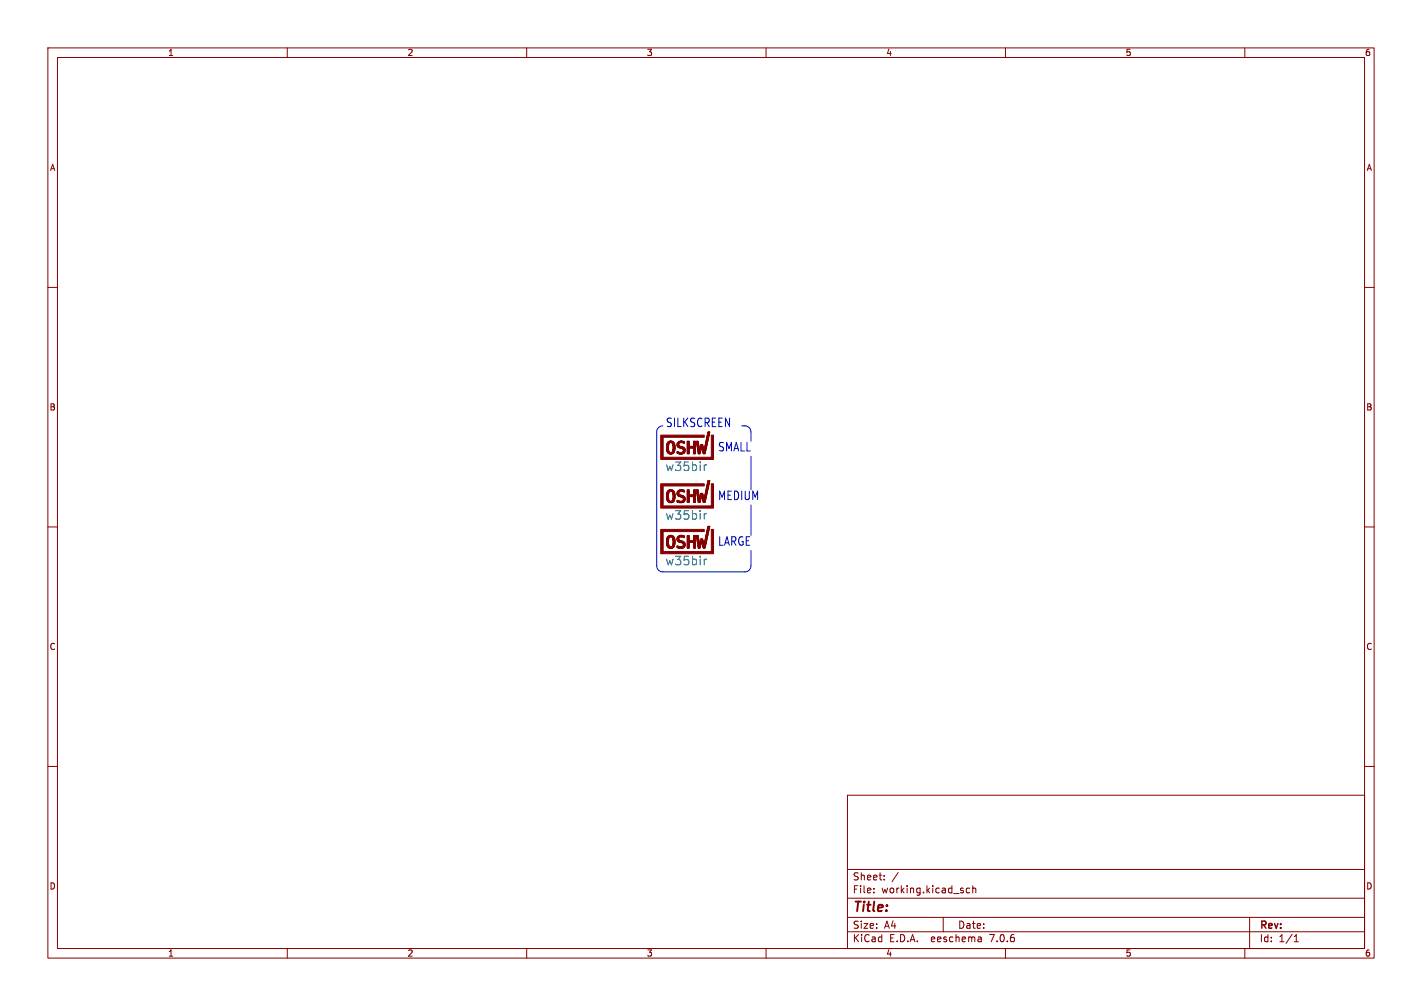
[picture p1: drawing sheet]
<svg xmlns="http://www.w3.org/2000/svg" width="297mm" height="210mm" viewBox="0 0 297 210" stroke-linecap="round" stroke-linejoin="round" font-family="sans-serif">
<defs><g id="words">
<text font-size="2.8" fill="#840000" x="178" y="190.9">Title:</text>
<g font-size="2.5" fill="#0000c2">
<text x="139" y="89.3">SILKSCREEN</text>
<text x="149.9" y="94.4">SMALL</text>
<text x="149.9" y="104.5">MEDIUM</text>
<text x="149.9" y="114.1">LARGE</text>
</g>
<g font-size="2.5" fill="#006464">
<text x="138.9" y="98.5">w35bir</text>
<text x="138.9" y="108.7">w35bir</text>
<text x="138.9" y="118.2">w35bir</text>
</g>
<g font-size="2.1" fill="#840000">
<text x="178" y="184">Sheet:</text>
<text x="178" y="186.7">File:</text>
<text x="184.1" y="186.7">working.kicad_sch</text>
<text x="178" y="196.9">KiCad</text>
<text x="178" y="194.1">Size:</text>
<text x="184.7" y="194.1">A4</text>
<text x="185.7" y="196.9">E.D.A.</text>
<text x="194.6" y="196.9">eeschema</text>
<text x="200" y="194.1">Date:</text>
<text x="207" y="196.9">7.0.6</text>
<text x="263" y="194.3">Rev:</text>
<text x="263" y="196.9">Id:</text>
<text x="267.1" y="196.9">1/1</text>
</g>
<g font-size="1.8" fill="#840000">
<text x="35" y="11.9">1</text>
<text x="85" y="11.9">2</text>
<text x="135" y="11.9">3</text>
<text x="185" y="11.9">4</text>
<text x="235" y="11.9">5</text>
<text x="285" y="11.9">6</text>
<text x="10.3" y="35.9">A</text>
<text x="285.3" y="35.9">A</text>
<text x="10.3" y="85.9">B</text>
<text x="285.3" y="85.9">B</text>
<text x="10.3" y="135.9">C</text>
<text x="285.3" y="135.9">C</text>
<text x="10.3" y="185.9">D</text>
<text x="285.3" y="185.9">D</text>
<text x="35" y="199.9">1</text>
<text x="85" y="199.9">2</text>
<text x="135" y="199.9">3</text>
<text x="185" y="199.9">4</text>
<text x="235" y="199.9">5</text>
<text x="285" y="199.9">6</text>
</g>
</g></defs>
<g fill="none" stroke="#840000" stroke-width=".21">
<path d="M10 10h277v190h-277zM12 12h273v186h-273zM60 10v2M110 10v2M160 10v2M210 10v2M260 10v2M10 60h2M285 60h2M10 110h2M285 110h2M10 160h2"/>
<path d="M285 160h2M177 166h108v32h-108zM60 198v2M110 198v2M160 198v2M177 194.5h108M177 191.5h108M177 187.5h108M177 181.5h108M182.5 186.3v.1M182.5 185.5v.1M184.7 183.6v.1"/>
<path d="M184.7 182.8v.1M187.6 182.1l-1.3 2M197 191.5v3M202.5 185.5l-.4-.1-.3 .3 .2 .6h.5M203.2 185.5l.2-.1 .3 .1 .1 .9M203.2 184.9v1.5M204.9 195.7l.1 .9M205 196.5l-.2 .1M205 196h-.2M210 198v2M260 198v2M261 191.5v6.5"/>
<path d="M270.3 196.6h.9M270.3 195.5l.4-.4v1.5"/>
</g>
<g fill="#840000" stroke="#840000" stroke-width=".21">
<path d="M138 111h.5v4.6h-.5z"/>
<path d="M138 110.5h9.1v.5h-9.1z"/>
<path d="M138.5 115.1h10.5v.5h-10.5z"/>
<path d="M139.2 113.6l.5 .1z"/>
<path d="M139.2 113.6h.4z"/>
<path d="M139.2 113.5l.4 .1z"/>
<path d="M139.2 113.5h.4z"/>
<path d="M139.2 113.4l.4 .1z"/>
<path d="M139.2 113.4h.4z"/>
<path d="M139.2 113.3l.4 .1z"/>
<path d="M139.2 113.3h.4z"/>
<path d="M139.2 113.2l.4 .1z"/>
<path d="M139.2 113.2h.4z"/>
<path d="M139.2 113.1l.4 .1z"/>
<path d="M139.2 113.1h.4z"/>
<path d="M139.2 113l.4 .1z"/>
<path d="M139.2 113h.4z"/>
<path d="M139.2 112.9l.4 .1z"/>
<path d="M139.2 112.9h.4z"/>
<path d="M139.2 112.8l.4 .1z"/>
<path d="M139.2 112.8h.4z"/>
<path d="M139.2 112.7l.4 .1z"/>
<path d="M139.2 112.6l.4 .1z"/>
<path d="M139.2 112.6h.5z"/>
<path d="M139.3 113.8l.4 .1z"/>
<path d="M139.3 113.8h.4z"/>
<path d="M139.3 113.7l.4 .1z"/>
<path d="M139.3 113.7h.4z"/>
<path d="M139.3 112.5l.4 .1z"/>
<path d="M139.3 112.5h.4z"/>
<path d="M139.3 112.4l.4 .1z"/>
<path d="M139.3 112.4h.4z"/>
<path d="M139.3 112.3l.4 .1z"/>
<path d="M139.3 114h.5z"/>
<path d="M139.3 113.9l.4 .1z"/>
<path d="M139.3 113.9h.4z"/>
<path d="M139.3 112.3h.4z"/>
<path d="M139.3 112.2l.4 .1z"/>
<path d="M139.4 114.1h.5z"/>
<path d="M139.4 114l.4 .1z"/>
<path d="M139.4 112.2h.4z"/>
<path d="M139.4 112.1l.4 .1z"/>
<path d="M139.4 114.1l.6 .1z"/>
<path d="M139.4 112.1h.5z"/>
<path d="M139.4 112l1.3 .1z"/>
<path d="M139.5 114.2h1.2z"/>
<path d="M139.5 112h1.2z"/>
<path d="M139.5 114.2l1.2 .1z"/>
<path d="M139.5 111.9l1.1 .1z"/>
<path d="M139.6 114.3h1z"/>
<path d="M139.6 111.9h1z"/>
<path d="M139.6 114.3l1 .1z"/>
<path d="M139.7 111.8l.8 .1z"/>
<path d="M139.7 114.4h.8z"/>
<path d="M139.8 111.8h.6z"/>
<path d="M139.9 114.4l.4 .1z"/>
<path d="M139.9 111.7l.3 .1z"/>
<path d="M140.2 114.1l.6 .1z"/>
<path d="M140.3 112.1h.5z"/>
<path d="M140.3 114.1h.5z"/>
<path d="M140.4 114l.4 .1z"/>
<path d="M140.4 112.2h.4z"/>
<path d="M140.4 112.1l.4 .1z"/>
<path d="M140.4 114h.4z"/>
<path d="M140.4 113.9l.4 .1z"/>
<path d="M140.4 112.2l.4 .1z"/>
<path d="M140.5 113.9h.4z"/>
<path d="M140.5 113.8l.4 .1z"/>
<path d="M140.5 113.8h.4z"/>
<path d="M140.5 112.4h.4z"/>
<path d="M140.5 112.3l.4 .1z"/>
<path d="M140.5 112.3h.4z"/>
<path d="M140.5 113.7l.4 .1z"/>
<path d="M140.5 113.7h.4z"/>
<path d="M140.5 113.6l.4 .1z"/>
<path d="M140.5 113.6h.4z"/>
<path d="M140.5 113.5l.4 .1z"/>
<path d="M140.5 113.5h.5z"/>
<path d="M140.5 112.8h.5z"/>
<path d="M140.5 112.7l.5 .1z"/>
<path d="M140.5 112.6l.4 .1z"/>
<path d="M140.5 112.6h.4z"/>
<path d="M140.5 112.5l.4 .1z"/>
<path d="M140.5 112.5h.4z"/>
<path d="M140.5 112.4l.4 .1z"/>
<path d="M140.6 113.4l.4 .1z"/>
<path d="M140.6 113.4h.4z"/>
<path d="M140.6 113.3l.4 .1z"/>
<path d="M140.6 113.3h.4z"/>
<path d="M140.6 113.2l.4 .1z"/>
<path d="M140.6 113.2h.4z"/>
<path d="M140.6 113.1l.4 .1z"/>
<path d="M140.6 113.1h.4z"/>
<path d="M140.6 113l.4 .1z"/>
<path d="M140.6 113h.4z"/>
<path d="M140.6 112.9l.4 .1z"/>
<path d="M140.6 112.9h.4z"/>
<path d="M140.6 112.8l.4 .1z"/>
<path d="M141.4 114.3h1.5z"/>
<path d="M141.4 114.2l1.5 .1z"/>
<path d="M141.4 114.2h1.6z"/>
<path d="M141.4 114.1l.6 .1z"/>
<path d="M141.4 114.1h.4z"/>
<path d="M141.4 114l.3 .1z"/>
<path d="M141.4 114h.2z"/>
<path d="M141.4 112.7l.5 .1z"/>
<path d="M141.4 112.6l.4 .1z"/>
<path d="M141.4 112.6h.4z"/>
<path d="M141.4 112.5l.4 .1z"/>
<path d="M141.4 112.5h.4z"/>
<path d="M141.4 112.4l.4 .1z"/>
<path d="M141.4 112.4h.4z"/>
<path d="M141.4 112.3l.4 .1z"/>
<path d="M141.4 112.3h.4z"/>
<path d="M141.5 112.9h.7z"/>
<path d="M141.5 112.8l.5 .1z"/>
<path d="M141.5 112.8h.4z"/>
<path d="M141.5 112.2l.3 .1z"/>
<path d="M141.5 112.2h.4z"/>
<path d="M141.5 112.1l.4 .1z"/>
<path d="M141.5 114.3l1.3 .1z"/>
<path d="M141.5 112.9l.9 .1z"/>
<path d="M141.5 112.1h.5z"/>
<path d="M141.6 113h1z"/>
<path d="M141.6 112l1.4 .1z"/>
<path d="M141.6 113l1.1 .1z"/>
<path d="M141.6 112h1.4z"/>
<path d="M141.7 114.4h1z"/>
<path d="M141.7 113.1h1.1z"/>
<path d="M141.7 111.9l1.3 .1z"/>
<path d="M141.7 111.9h1.3z"/>
<path d="M141.8 113.1l1.1 .1z"/>
<path d="M141.8 111.8l1.1 .1z"/>
<path d="M141.9 114.4l.6 .1z"/>
<path d="M141.9 113.2h1z"/>
<path d="M141.9 111.8h.8z"/>
<path d="M142.1 113.2l.9 .1z"/>
<path d="M142.1 111.7l.4 .1z"/>
<path d="M142.3 113.3h.7z"/>
<path d="M142.4 114.1l.6 .1z"/>
<path d="M142.5 113.3l.5 .1z"/>
<path d="M142.5 114.1h.5z"/>
<path d="M142.6 114l.4 .1z"/>
<path d="M142.6 113.4h.5z"/>
<path d="M142.6 114h.5z"/>
<path d="M142.6 113.4l.5 .1z"/>
<path d="M142.6 112.1h.4z"/>
<path d="M142.7 113.9l.4 .1z"/>
<path d="M142.7 113.5l.4 .1z"/>
<path d="M142.7 113.5h.4z"/>
<path d="M142.7 113.9h.4z"/>
<path d="M142.7 113.8l.4 .1z"/>
<path d="M142.7 113.8h.4z"/>
<path d="M142.7 113.7l.4 .1z"/>
<path d="M142.7 113.7h.4z"/>
<path d="M142.7 113.6l.4 .1z"/>
<path d="M142.7 113.6h.4z"/>
<path d="M142.7 112.1l.3 .1z"/>
<path d="M142.8 112.2h.2z"/>
<path d="M143.5 114.4h.4z"/>
<path d="M143.5 114.3l.4 .1z"/>
<path d="M143.5 114.3h.4z"/>
<path d="M143.5 114.2l.4 .1z"/>
<path d="M143.5 114.2h.4z"/>
<path d="M143.5 114.1l.4 .1z"/>
<path d="M143.5 114.1h.4z"/>
<path d="M143.5 114l.4 .1z"/>
<path d="M143.5 114h.4z"/>
<path d="M143.5 113.9l.4 .1z"/>
<path d="M143.5 113.9h.4z"/>
<path d="M143.5 113.8l.4 .1z"/>
<path d="M143.5 113.8h.4z"/>
<path d="M143.5 113.7l.4 .1z"/>
<path d="M143.5 113.7h.4z"/>
<path d="M143.5 113.6l.4 .1z"/>
<path d="M143.5 113.6h.4z"/>
<path d="M143.5 113.5l.4 .1z"/>
<path d="M143.5 113.5h.4z"/>
<path d="M143.5 113.4l.4 .1z"/>
<path d="M143.5 113.4h.4z"/>
<path d="M143.5 113.3l.4 .1z"/>
<path d="M143.5 113.3h.4z"/>
<path d="M143.5 113.2l.4 .1z"/>
<path d="M143.5 113.2h1.8z"/>
<path d="M143.5 113.1l1.8 .1z"/>
<path d="M143.5 113.1h1.8z"/>
<path d="M143.5 113l1.8 .1z"/>
<path d="M143.5 113h1.8z"/>
<path d="M143.5 112.9l1.8 .1z"/>
<path d="M143.5 112.9h1.8z"/>
<path d="M143.5 112.8l.4 .1z"/>
<path d="M143.5 112.8h.4z"/>
<path d="M143.5 112.7l.4 .1z"/>
<path d="M143.5 112.6l.4 .1z"/>
<path d="M143.5 112.6h.4z"/>
<path d="M143.5 112.5l.4 .1z"/>
<path d="M143.5 112.5h.4z"/>
<path d="M143.5 112.4l.4 .1z"/>
<path d="M143.5 112.4h.4z"/>
<path d="M143.5 112.3l.4 .1z"/>
<path d="M143.5 112.3h.4z"/>
<path d="M143.5 112.2l.4 .1z"/>
<path d="M143.5 112.2h.4z"/>
<path d="M143.5 112.1l.4 .1z"/>
<path d="M143.5 112.1h.4z"/>
<path d="M143.5 112l.4 .1z"/>
<path d="M143.5 112h.4z"/>
<path d="M143.5 111.9l.4 .1z"/>
<path d="M143.5 111.9h.4z"/>
<path d="M143.5 111.8l.4 .1z"/>
<path d="M143.5 111.8h.4z"/>
<path d="M144.9 114.4h.4z"/>
<path d="M144.9 114.3l.4 .1z"/>
<path d="M144.9 114.3h.4z"/>
<path d="M144.9 114.2l.4 .1z"/>
<path d="M144.9 114.2h.4z"/>
<path d="M144.9 114.1l.4 .1z"/>
<path d="M144.9 114.1h.4z"/>
<path d="M144.9 114l.4 .1z"/>
<path d="M144.9 114h.4z"/>
<path d="M144.9 113.9l.4 .1z"/>
<path d="M144.9 113.9h.4z"/>
<path d="M144.9 113.8l.4 .1z"/>
<path d="M144.9 113.8h.4z"/>
<path d="M144.9 113.7l.4 .1z"/>
<path d="M144.9 113.7h.4z"/>
<path d="M144.9 113.6l.4 .1z"/>
<path d="M144.9 113.6h.4z"/>
<path d="M144.9 113.5l.4 .1z"/>
<path d="M144.9 113.5h.4z"/>
<path d="M144.9 113.4l.4 .1z"/>
<path d="M144.9 113.4h.4z"/>
<path d="M144.9 113.3l.4 .1z"/>
<path d="M144.9 113.3h.4z"/>
<path d="M144.9 113.2l.4 .1z"/>
<path d="M144.9 112.8l.4 .1z"/>
<path d="M144.9 112.8h.4z"/>
<path d="M144.9 112.7l.4 .1z"/>
<path d="M144.9 112.6l.4 .1z"/>
<path d="M144.9 112.6h.4z"/>
<path d="M144.9 112.5l.4 .1z"/>
<path d="M144.9 112.5h.4z"/>
<path d="M144.9 112.4l.4 .1z"/>
<path d="M144.9 112.4h.4z"/>
<path d="M144.9 112.3l.4 .1z"/>
<path d="M144.9 112.3h.4z"/>
<path d="M144.9 112.2l.4 .1z"/>
<path d="M144.9 112.2h.4z"/>
<path d="M144.9 112.1l.4 .1z"/>
<path d="M144.9 112.1h.4z"/>
<path d="M144.9 112l.4 .1z"/>
<path d="M144.9 112h.4z"/>
<path d="M144.9 111.9l.4 .1z"/>
<path d="M144.9 111.9h.4z"/>
<path d="M144.9 111.8l.4 .1z"/>
<path d="M144.9 111.8h.4z"/>
<path d="M145.5 112l.4 .1z"/>
<path d="M145.5 112h.4z"/>
<path d="M145.5 111.9l.4 .1z"/>
<path d="M145.5 111.9h.4z"/>
<path d="M145.5 111.8l.4 .1z"/>
<path d="M145.5 111.8h.3z"/>
<path d="M145.5 112.4h.4z"/>
<path d="M145.5 112.3l.4 .1z"/>
<path d="M145.5 112.3h.4z"/>
<path d="M145.5 112.2l.4 .1z"/>
<path d="M145.5 112.2h.4z"/>
<path d="M145.5 112.1l.4 .1z"/>
<path d="M145.5 112.1h.4z"/>
<path d="M145.6 112.7l.4 .1z"/>
<path d="M145.6 112.6l.3 .1z"/>
<path d="M145.6 112.6h.3z"/>
<path d="M145.6 112.5l.3 .1z"/>
<path d="M145.6 112.5h.3z"/>
<path d="M145.6 112.4l.3 .1z"/>
<path d="M145.6 113.1h.4z"/>
<path d="M145.6 113l.4 .1z"/>
<path d="M145.6 113h.4z"/>
<path d="M145.6 112.9l.4 .1z"/>
<path d="M145.6 112.9h.4z"/>
<path d="M145.6 112.8l.4 .1z"/>
<path d="M145.6 112.8h.4z"/>
<path d="M145.7 113.4l.3 .1z"/>
<path d="M145.7 113.4h.3z"/>
<path d="M145.7 113.3l.3 .1z"/>
<path d="M145.7 113.3h.3z"/>
<path d="M145.7 113.2l.3 .1z"/>
<path d="M145.7 113.2h.3z"/>
<path d="M145.7 113.1l.3 .1z"/>
<path d="M145.7 113.7l.7 .1z"/>
<path d="M145.7 113.7h.7z"/>
<path d="M145.7 113.6l.4 .1z"/>
<path d="M145.7 113.6h.4z"/>
<path d="M145.7 113.5l.3 .1z"/>
<path d="M145.7 113.5h.3z"/>
<path d="M145.8 114.1h.5z"/>
<path d="M145.8 114l.5 .1z"/>
<path d="M145.8 114h.5z"/>
<path d="M145.8 113.9l.5 .1z"/>
<path d="M145.8 113.9h.5z"/>
<path d="M145.8 113.8l.5 .1z"/>
<path d="M145.8 113.8h.6z"/>
<path d="M145.8 114.4h.4z"/>
<path d="M145.8 114.3l.4 .1z"/>
<path d="M145.8 114.3h.4z"/>
<path d="M145.8 114.2l.5 .1z"/>
<path d="M145.8 114.2h.5z"/>
<path d="M145.8 114.1l.5 .1z"/>
<path d="M146.1 113.6l.3 .1z"/>
<path d="M146.1 113.6h.3z"/>
<path d="M146.1 113.5l.3 .1z"/>
<path d="M146.1 113.5h.3z"/>
<path d="M146.1 113.4l.3 .1z"/>
<path d="M146.2 113.4h.3z"/>
<path d="M146.2 113.3l.3 .1z"/>
<path d="M146.2 113.3h.3z"/>
<path d="M146.2 113.2l.3 .1z"/>
<path d="M146.2 113.2h.3z"/>
<path d="M146.2 113.1l.3 .1z"/>
<path d="M146.2 113.1h.3z"/>
<path d="M146.2 113l.7 .1z"/>
<path d="M146.2 113h.6z"/>
<path d="M146.3 112.9l.5 .1z"/>
<path d="M146.3 112.9h.5z"/>
<path d="M146.3 112.8l.5 .1z"/>
<path d="M146.3 112.8h.5z"/>
<path d="M146.3 112.7l.5 .1z"/>
<path d="M146.3 112.6l.5 .1z"/>
<path d="M146.3 112.6h.5z"/>
<path d="M146.3 112.5l.5 .1z"/>
<path d="M146.4 112.5h.3z"/>
<path d="M146.6 113.2h.3z"/>
<path d="M146.6 113.1l.3 .1z"/>
<path d="M146.6 113.1h.3z"/>
<path d="M146.6 113.4l.3 .1z"/>
<path d="M146.6 113.4h.3z"/>
<path d="M146.6 113.3l.3 .1z"/>
<path d="M146.6 113.3h.3z"/>
<path d="M146.6 113.2l.3 .1z"/>
<path d="M146.7 113.6l.3 .1z"/>
<path d="M146.7 113.6h.3z"/>
<path d="M146.7 113.5l.3 .1z"/>
<path d="M146.7 113.5h.3z"/>
<path d="M146.7 113.9h.7z"/>
<path d="M146.7 113.8l.7 .1z"/>
<path d="M146.7 113.8h.7z"/>
<path d="M146.7 113.7l.7 .1z"/>
<path d="M146.7 113.7h.3z"/>
<path d="M146.8 114.1h.5z"/>
<path d="M146.8 114l.5 .1z"/>
<path d="M146.8 114h.5z"/>
<path d="M146.8 113.9l.5 .1z"/>
<path d="M146.8 114.3h.5z"/>
<path d="M146.8 114.2l.5 .1z"/>
<path d="M146.8 114.2h.5z"/>
<path d="M146.8 114.1l.5 .1z"/>
<path d="M146.9 114.4h.3z"/>
<path d="M146.9 114.3l.4 .1z"/>
<path d="M147 113.7h.4z"/>
<path d="M147.1 113.6l.3 .1z"/>
<path d="M147.1 113.6h.3z"/>
<path d="M147.1 113.5l.3 .1z"/>
<path d="M147.1 113.5h.3z"/>
<path d="M147.1 113.4l.4 .1z"/>
<path d="M147.1 113.4h.4z"/>
<path d="M147.1 113.3l.4 .1z"/>
<path d="M147.1 113.3h.4z"/>
<path d="M147.1 113.2l.4 .1z"/>
<path d="M147.1 113.2h.4z"/>
<path d="M147.2 113.1l.3 .1z"/>
<path d="M147.2 113.1h.3z"/>
<path d="M147.2 113l.3 .1z"/>
<path d="M147.2 113h.4z"/>
<path d="M147.2 112.9l.4 .1z"/>
<path d="M147.2 112.9h.4z"/>
<path d="M147.2 112.8l.4 .1z"/>
<path d="M147.2 112.8h.4z"/>
<path d="M147.2 112.7l.5 .1z"/>
<path d="M147.3 112.6l.4 .1z"/>
<path d="M147.3 112.6h.4z"/>
<path d="M147.3 112.5l.4 .1z"/>
<path d="M147.3 112.5h.4z"/>
<path d="M147.3 112.4l.4 .1z"/>
<path d="M147.3 112.4h.4z"/>
<path d="M147.3 112.3l.4 .1z"/>
<path d="M147.3 112.3h.4z"/>
<path d="M147.3 112.2l.5 .1z"/>
<path d="M147.3 112.2h.5z"/>
<path d="M147.4 112.1l.4 .1z"/>
<path d="M147.4 112.1h.4z"/>
<path d="M147.4 112l.4 .1z"/>
<path d="M147.4 112h.4z"/>
<path d="M147.4 111.9l.4 .1z"/>
<path d="M147.4 111.9h.4z"/>
<path d="M147.4 111.8l.4 .1z"/>
<path d="M147.4 111.8h.5z"/>
<path d="M147.4 111.7l.5 .1z"/>
<path d="M147.5 111.7h.4z"/>
<path d="M147.5 111.6l.4 .1z"/>
<path d="M147.5 111.6h.4z"/>
<path d="M147.5 111.5l.4 .1z"/>
<path d="M147.5 111.5h.4z"/>
<path d="M147.5 111.4l.4 .1z"/>
<path d="M147.5 111.4h.4z"/>
<path d="M147.5 111.3l.4 .1z"/>
<path d="M147.5 111.3h.5z"/>
<path d="M147.5 111.2l.5 .1z"/>
<path d="M147.6 111.2h.4z"/>
<path d="M147.6 111.1l.4 .1z"/>
<path d="M147.6 111.1h.4z"/>
<path d="M147.6 111l.4 .1z"/>
<path d="M147.6 111h.4z"/>
<path d="M147.7 110.9l.3 .1z"/>
<path d="M147.7 110.9h.3z"/>
<path d="M147.7 110.8l.4 .1z"/>
<path d="M147.7 110.8h.4z"/>
<path d="M147.7 110.7l.4 .1z"/>
<path d="M147.7 110.7h.4z"/>
<path d="M147.7 110.6l.4 .1z"/>
<path d="M147.7 110.6h.4z"/>
<path d="M147.7 110.5l.4 .1z"/>
<path d="M147.8 110.5h.3z"/>
<path d="M147.8 110.4l.3 .1z"/>
<path d="M147.8 110.4h.4z"/>
<path d="M147.8 110.3l.4 .1z"/>
<path d="M147.8 110.3h.4z"/>
<path d="M147.8 110.2l.4 .1z"/>
<path d="M147.8 110.2h.4z"/>
<path d="M147.8 110.1l.4 .1z"/>
<path d="M147.8 110.1h.4z"/>
<path d="M147.8 110l.4 .1z"/>
<path d="M147.9 110h.3z"/>
<path d="M147.9 109.9l.4 .1z"/>
<path d="M147.9 109.9h.4z"/>
<path d="M148.6 110.5h.4v4.6h-.4z"/>
<path d="M138 91.3h.5v4.6h-.5z"/>
<path d="M138 90.8h9.1v.5h-9.1z"/>
<path d="M138.5 95.5h10.5v.4h-10.5z"/>
<path d="M139.2 93.9l.5 .1z"/>
<path d="M139.2 93.9h.4z"/>
<path d="M139.2 93.8l.4 .1z"/>
<path d="M139.2 93.8h.4z"/>
<path d="M139.2 93.7l.4 .1z"/>
<path d="M139.2 93.7h.4z"/>
<path d="M139.2 93.6l.4 .1z"/>
<path d="M139.2 93.6h.4z"/>
<path d="M139.2 93.5l.4 .1z"/>
<path d="M139.2 93.5h.4z"/>
<path d="M139.2 93.4l.4 .1z"/>
<path d="M139.2 93.4h.4z"/>
<path d="M139.2 93.3l.4 .1z"/>
<path d="M139.2 93.3h.4z"/>
<path d="M139.2 93.2l.4 .1z"/>
<path d="M139.2 93.2h.4z"/>
<path d="M139.2 93.1l.4 .1z"/>
<path d="M139.2 93.1h.4z"/>
<path d="M139.2 93l.4 .1z"/>
<path d="M139.2 93h.4z"/>
<path d="M139.2 92.9l.5 .1z"/>
<path d="M139.3 94.1l.4 .1z"/>
<path d="M139.3 94.1h.4z"/>
<path d="M139.3 94l.4 .1z"/>
<path d="M139.3 94h.4z"/>
<path d="M139.3 92.9h.4z"/>
<path d="M139.3 92.8l.4 .1z"/>
<path d="M139.3 92.8h.4z"/>
<path d="M139.3 92.7l.4 .1z"/>
<path d="M139.3 92.7h.4z"/>
<path d="M139.3 94.3h.5z"/>
<path d="M139.3 94.2l.4 .1z"/>
<path d="M139.3 94.2h.4z"/>
<path d="M139.3 92.6l.4 .1z"/>
<path d="M139.3 92.6h.4z"/>
<path d="M139.4 94.4h.5z"/>
<path d="M139.4 94.3l.4 .1z"/>
<path d="M139.4 92.5l.4 .1z"/>
<path d="M139.4 92.5h.4z"/>
<path d="M139.4 94.4l.6 .1z"/>
<path d="M139.4 92.4l.5 .1z"/>
<path d="M139.4 92.4h1.3z"/>
<path d="M139.5 94.5h1.2z"/>
<path d="M139.5 92.3l1.2 .1z"/>
<path d="M139.5 94.5l1.2 .1z"/>
<path d="M139.5 92.3h1.1z"/>
<path d="M139.6 94.6h1z"/>
<path d="M139.6 92.2l1 .1z"/>
<path d="M139.6 94.6l1 .1z"/>
<path d="M139.7 92.2h.8z"/>
<path d="M139.7 94.7h.8z"/>
<path d="M139.8 92.1l.6 .1z"/>
<path d="M139.9 94.7l.4 .1z"/>
<path d="M139.9 92l.3 .1z"/>
<path d="M140.2 94.4l.6 .1z"/>
<path d="M140.3 92.4l.5 .1z"/>
<path d="M140.3 94.4h.5z"/>
<path d="M140.4 94.3l.4 .1z"/>
<path d="M140.4 92.5l.4 .1z"/>
<path d="M140.4 92.5h.4z"/>
<path d="M140.4 94.3h.4z"/>
<path d="M140.4 94.2l.4 .1z"/>
<path d="M140.4 92.6h.4z"/>
<path d="M140.5 94.2h.4z"/>
<path d="M140.5 94.1l.4 .1z"/>
<path d="M140.5 94.1h.4z"/>
<path d="M140.5 92.7l.4 .1z"/>
<path d="M140.5 92.7h.4z"/>
<path d="M140.5 92.6l.4 .1z"/>
<path d="M140.5 94l.4 .1z"/>
<path d="M140.5 94h.4z"/>
<path d="M140.5 93.9l.4 .1z"/>
<path d="M140.5 93.9h.4z"/>
<path d="M140.5 93.8l.4 .1z"/>
<path d="M140.5 93.8h.5z"/>
<path d="M140.5 93.1h.5z"/>
<path d="M140.5 93l.5 .1z"/>
<path d="M140.5 93h.4z"/>
<path d="M140.5 92.9l.4 .1z"/>
<path d="M140.5 92.9h.4z"/>
<path d="M140.5 92.8l.4 .1z"/>
<path d="M140.5 92.8h.4z"/>
<path d="M140.6 93.7l.4 .1z"/>
<path d="M140.6 93.7h.4z"/>
<path d="M140.6 93.6l.4 .1z"/>
<path d="M140.6 93.6h.4z"/>
<path d="M140.6 93.5l.4 .1z"/>
<path d="M140.6 93.5h.4z"/>
<path d="M140.6 93.4l.4 .1z"/>
<path d="M140.6 93.4h.4z"/>
<path d="M140.6 93.3l.4 .1z"/>
<path d="M140.6 93.3h.4z"/>
<path d="M140.6 93.2l.4 .1z"/>
<path d="M140.6 93.2h.4z"/>
<path d="M140.6 93.1l.4 .1z"/>
<path d="M141.4 94.6h1.5z"/>
<path d="M141.4 94.5l1.5 .1z"/>
<path d="M141.4 94.5h1.6z"/>
<path d="M141.4 94.4l.6 .1z"/>
<path d="M141.4 94.4h.4z"/>
<path d="M141.4 94.3l.3 .1z"/>
<path d="M141.4 94.3h.2z"/>
<path d="M141.4 93l.5 .1z"/>
<path d="M141.4 93h.4z"/>
<path d="M141.4 92.9l.4 .1z"/>
<path d="M141.4 92.9h.4z"/>
<path d="M141.4 92.8l.4 .1z"/>
<path d="M141.4 92.8h.4z"/>
<path d="M141.4 92.7l.4 .1z"/>
<path d="M141.4 92.7h.4z"/>
<path d="M141.4 92.6l.4 .1z"/>
<path d="M141.5 93.2h.7z"/>
<path d="M141.5 93.1l.5 .1z"/>
<path d="M141.5 93.1h.4z"/>
<path d="M141.5 92.6h.3z"/>
<path d="M141.5 92.5l.4 .1z"/>
<path d="M141.5 92.5h.4z"/>
<path d="M141.5 94.6l1.3 .1z"/>
<path d="M141.5 93.2l.9 .1z"/>
<path d="M141.5 92.4l.5 .1z"/>
<path d="M141.6 93.3h1z"/>
<path d="M141.6 92.4h1.4z"/>
<path d="M141.6 93.3l1.1 .1z"/>
<path d="M141.6 92.3l1.4 .1z"/>
<path d="M141.7 94.7h1z"/>
<path d="M141.7 93.4h1.1z"/>
<path d="M141.7 92.3h1.3z"/>
<path d="M141.7 92.2l1.3 .1z"/>
<path d="M141.8 93.4l1.1 .1z"/>
<path d="M141.8 92.2h1.1z"/>
<path d="M141.9 94.7l.6 .1z"/>
<path d="M141.9 93.5h1z"/>
<path d="M141.9 92.1l.8 .1z"/>
<path d="M142.1 93.5l.9 .1z"/>
<path d="M142.1 92l.4 .1z"/>
<path d="M142.3 93.6h.7z"/>
<path d="M142.4 94.4l.6 .1z"/>
<path d="M142.5 93.6l.5 .1z"/>
<path d="M142.5 94.4h.5z"/>
<path d="M142.6 94.3l.4 .1z"/>
<path d="M142.6 93.7h.5z"/>
<path d="M142.6 94.3h.5z"/>
<path d="M142.6 93.7l.5 .1z"/>
<path d="M142.6 92.4l.4 .1z"/>
<path d="M142.7 94.2l.4 .1z"/>
<path d="M142.7 93.8l.4 .1z"/>
<path d="M142.7 93.8h.4z"/>
<path d="M142.7 94.2h.4z"/>
<path d="M142.7 94.1l.4 .1z"/>
<path d="M142.7 94.1h.4z"/>
<path d="M142.7 94l.4 .1z"/>
<path d="M142.7 94h.4z"/>
<path d="M142.7 93.9l.4 .1z"/>
<path d="M142.7 93.9h.4z"/>
<path d="M142.7 92.5h.3z"/>
<path d="M142.8 92.5l.2 .1z"/>
<path d="M143.5 94.7h.4z"/>
<path d="M143.5 94.6l.4 .1z"/>
<path d="M143.5 94.6h.4z"/>
<path d="M143.5 94.5l.4 .1z"/>
<path d="M143.5 94.5h.4z"/>
<path d="M143.5 94.4l.4 .1z"/>
<path d="M143.5 94.4h.4z"/>
<path d="M143.5 94.3l.4 .1z"/>
<path d="M143.5 94.3h.4z"/>
<path d="M143.5 94.2l.4 .1z"/>
<path d="M143.5 94.2h.4z"/>
<path d="M143.5 94.1l.4 .1z"/>
<path d="M143.5 94.1h.4z"/>
<path d="M143.5 94l.4 .1z"/>
<path d="M143.5 94h.4z"/>
<path d="M143.5 93.9l.4 .1z"/>
<path d="M143.5 93.9h.4z"/>
<path d="M143.5 93.8l.4 .1z"/>
<path d="M143.5 93.8h.4z"/>
<path d="M143.5 93.7l.4 .1z"/>
<path d="M143.5 93.7h.4z"/>
<path d="M143.5 93.6l.4 .1z"/>
<path d="M143.5 93.6h.4z"/>
<path d="M143.5 93.5l.4 .1z"/>
<path d="M143.5 93.5h1.8z"/>
<path d="M143.5 93.4l1.8 .1z"/>
<path d="M143.5 93.4h1.8z"/>
<path d="M143.5 93.3l1.8 .1z"/>
<path d="M143.5 93.3h1.8z"/>
<path d="M143.5 93.2l1.8 .1z"/>
<path d="M143.5 93.2h1.8z"/>
<path d="M143.5 93.1l.4 .1z"/>
<path d="M143.5 93.1h.4z"/>
<path d="M143.5 93l.4 .1z"/>
<path d="M143.5 93h.4z"/>
<path d="M143.5 92.9l.4 .1z"/>
<path d="M143.5 92.9h.4z"/>
<path d="M143.5 92.8l.4 .1z"/>
<path d="M143.5 92.8h.4z"/>
<path d="M143.5 92.7l.4 .1z"/>
<path d="M143.5 92.7h.4z"/>
<path d="M143.5 92.6l.4 .1z"/>
<path d="M143.5 92.6h.4z"/>
<path d="M143.5 92.5l.4 .1z"/>
<path d="M143.5 92.5h.4z"/>
<path d="M143.5 92.4l.4 .1z"/>
<path d="M143.5 92.4h.4z"/>
<path d="M143.5 92.3l.4 .1z"/>
<path d="M143.5 92.3h.4z"/>
<path d="M143.5 92.2l.4 .1z"/>
<path d="M143.5 92.2h.4z"/>
<path d="M143.5 92.1l.4 .1z"/>
<path d="M144.9 94.7h.4z"/>
<path d="M144.9 94.6l.4 .1z"/>
<path d="M144.9 94.6h.4z"/>
<path d="M144.9 94.5l.4 .1z"/>
<path d="M144.9 94.5h.4z"/>
<path d="M144.9 94.4l.4 .1z"/>
<path d="M144.9 94.4h.4z"/>
<path d="M144.9 94.3l.4 .1z"/>
<path d="M144.9 94.3h.4z"/>
<path d="M144.9 94.2l.4 .1z"/>
<path d="M144.9 94.2h.4z"/>
<path d="M144.9 94.1l.4 .1z"/>
<path d="M144.9 94.1h.4z"/>
<path d="M144.9 94l.4 .1z"/>
<path d="M144.9 94h.4z"/>
<path d="M144.9 93.9l.4 .1z"/>
<path d="M144.9 93.9h.4z"/>
<path d="M144.9 93.8l.4 .1z"/>
<path d="M144.9 93.8h.4z"/>
<path d="M144.9 93.7l.4 .1z"/>
<path d="M144.9 93.7h.4z"/>
<path d="M144.9 93.6l.4 .1z"/>
<path d="M144.9 93.6h.4z"/>
<path d="M144.9 93.5l.4 .1z"/>
<path d="M144.9 93.1l.4 .1z"/>
<path d="M144.9 93.1h.4z"/>
<path d="M144.9 93l.4 .1z"/>
<path d="M144.9 93h.4z"/>
<path d="M144.9 92.9l.4 .1z"/>
<path d="M144.9 92.9h.4z"/>
<path d="M144.9 92.8l.4 .1z"/>
<path d="M144.9 92.8h.4z"/>
<path d="M144.9 92.7l.4 .1z"/>
<path d="M144.9 92.7h.4z"/>
<path d="M144.9 92.6l.4 .1z"/>
<path d="M144.9 92.6h.4z"/>
<path d="M144.9 92.5l.4 .1z"/>
<path d="M144.9 92.5h.4z"/>
<path d="M144.9 92.4l.4 .1z"/>
<path d="M144.9 92.4h.4z"/>
<path d="M144.9 92.3l.4 .1z"/>
<path d="M144.9 92.3h.4z"/>
<path d="M144.9 92.2l.4 .1z"/>
<path d="M144.9 92.2h.4z"/>
<path d="M144.9 92.1l.4 .1z"/>
<path d="M145.5 92.4h.4z"/>
<path d="M145.5 92.3l.4 .1z"/>
<path d="M145.5 92.3h.4z"/>
<path d="M145.5 92.2l.4 .1z"/>
<path d="M145.5 92.2h.4z"/>
<path d="M145.5 92.1l.3 .1z"/>
<path d="M145.5 92.7l.4 .1z"/>
<path d="M145.5 92.7h.4z"/>
<path d="M145.5 92.6l.4 .1z"/>
<path d="M145.5 92.6h.4z"/>
<path d="M145.5 92.5l.4 .1z"/>
<path d="M145.5 92.5h.4z"/>
<path d="M145.5 92.4l.4 .1z"/>
<path d="M145.6 93l.4 .1z"/>
<path d="M145.6 93h.3z"/>
<path d="M145.6 92.9l.3 .1z"/>
<path d="M145.6 92.9h.3z"/>
<path d="M145.6 92.8l.3 .1z"/>
<path d="M145.6 92.8h.3z"/>
<path d="M145.6 93.4h.4z"/>
<path d="M145.6 93.3l.4 .1z"/>
<path d="M145.6 93.3h.4z"/>
<path d="M145.6 93.2l.4 .1z"/>
<path d="M145.6 93.2h.4z"/>
<path d="M145.6 93.1l.4 .1z"/>
<path d="M145.6 93.1h.4z"/>
<path d="M145.7 93.7l.3 .1z"/>
<path d="M145.7 93.7h.3z"/>
<path d="M145.7 93.6l.3 .1z"/>
<path d="M145.7 93.6h.3z"/>
<path d="M145.7 93.5l.3 .1z"/>
<path d="M145.7 93.5h.3z"/>
<path d="M145.7 93.4l.3 .1z"/>
<path d="M145.7 94l.7 .1z"/>
<path d="M145.7 94h.7z"/>
<path d="M145.7 93.9l.4 .1z"/>
<path d="M145.7 93.9h.4z"/>
<path d="M145.7 93.8l.3 .1z"/>
<path d="M145.7 93.8h.3z"/>
<path d="M145.8 94.4h.5z"/>
<path d="M145.8 94.3l.5 .1z"/>
<path d="M145.8 94.3h.5z"/>
<path d="M145.8 94.2l.5 .1z"/>
<path d="M145.8 94.2h.5z"/>
<path d="M145.8 94.1l.5 .1z"/>
<path d="M145.8 94.1h.6z"/>
<path d="M145.8 94.7h.4z"/>
<path d="M145.8 94.6l.4 .1z"/>
<path d="M145.8 94.6h.4z"/>
<path d="M145.8 94.5l.5 .1z"/>
<path d="M145.8 94.5h.5z"/>
<path d="M145.8 94.4l.5 .1z"/>
<path d="M146.1 93.9l.3 .1z"/>
<path d="M146.1 93.9h.3z"/>
<path d="M146.1 93.8l.3 .1z"/>
<path d="M146.1 93.8h.3z"/>
<path d="M146.1 93.7l.3 .1z"/>
<path d="M146.2 93.7h.3z"/>
<path d="M146.2 93.6l.3 .1z"/>
<path d="M146.2 93.6h.3z"/>
<path d="M146.2 93.5l.3 .1z"/>
<path d="M146.2 93.5h.3z"/>
<path d="M146.2 93.4l.3 .1z"/>
<path d="M146.2 93.4h.3z"/>
<path d="M146.2 93.3l.7 .1z"/>
<path d="M146.2 93.3h.6z"/>
<path d="M146.3 93.2l.5 .1z"/>
<path d="M146.3 93.2h.5z"/>
<path d="M146.3 93.1l.5 .1z"/>
<path d="M146.3 93.1h.5z"/>
<path d="M146.3 93l.5 .1z"/>
<path d="M146.3 93h.5z"/>
<path d="M146.3 92.9l.5 .1z"/>
<path d="M146.3 92.9h.5z"/>
<path d="M146.4 92.8l.3 .1z"/>
<path d="M146.6 93.5h.3z"/>
<path d="M146.6 93.4l.3 .1z"/>
<path d="M146.6 93.4h.3z"/>
<path d="M146.6 93.7l.3 .1z"/>
<path d="M146.6 93.7h.3z"/>
<path d="M146.6 93.6l.3 .1z"/>
<path d="M146.6 93.6h.3z"/>
<path d="M146.6 93.5l.3 .1z"/>
<path d="M146.7 93.9l.3 .1z"/>
<path d="M146.7 93.9h.3z"/>
<path d="M146.7 93.8l.3 .1z"/>
<path d="M146.7 93.8h.3z"/>
<path d="M146.7 94.2h.7z"/>
<path d="M146.7 94.1l.7 .1z"/>
<path d="M146.7 94.1h.7z"/>
<path d="M146.7 94l.7 .1z"/>
<path d="M146.7 94h.3z"/>
<path d="M146.8 94.4h.5z"/>
<path d="M146.8 94.3l.5 .1z"/>
<path d="M146.8 94.3h.5z"/>
<path d="M146.8 94.2l.5 .1z"/>
<path d="M146.8 94.6h.5z"/>
<path d="M146.8 94.5l.5 .1z"/>
<path d="M146.8 94.5h.5z"/>
<path d="M146.8 94.4l.5 .1z"/>
<path d="M146.9 94.7h.3z"/>
<path d="M146.9 94.6l.4 .1z"/>
<path d="M147 94h.4z"/>
<path d="M147.1 93.9l.3 .1z"/>
<path d="M147.1 93.9h.3z"/>
<path d="M147.1 93.8l.3 .1z"/>
<path d="M147.1 93.8h.3z"/>
<path d="M147.1 93.7l.4 .1z"/>
<path d="M147.1 93.7h.4z"/>
<path d="M147.1 93.6l.4 .1z"/>
<path d="M147.1 93.6h.4z"/>
<path d="M147.1 93.5l.4 .1z"/>
<path d="M147.1 93.5h.4z"/>
<path d="M147.2 93.4l.3 .1z"/>
<path d="M147.2 93.4h.3z"/>
<path d="M147.2 93.3l.3 .1z"/>
<path d="M147.2 93.3h.4z"/>
<path d="M147.2 93.2l.4 .1z"/>
<path d="M147.2 93.2h.4z"/>
<path d="M147.2 93.1l.4 .1z"/>
<path d="M147.2 93.1h.4z"/>
<path d="M147.2 93l.5 .1z"/>
<path d="M147.3 93h.4z"/>
<path d="M147.3 92.9l.4 .1z"/>
<path d="M147.3 92.9h.4z"/>
<path d="M147.3 92.8l.4 .1z"/>
<path d="M147.3 92.8h.4z"/>
<path d="M147.3 92.7l.4 .1z"/>
<path d="M147.3 92.7h.4z"/>
<path d="M147.3 92.6l.4 .1z"/>
<path d="M147.3 92.6h.5z"/>
<path d="M147.3 92.5l.5 .1z"/>
<path d="M147.4 92.5h.4z"/>
<path d="M147.4 92.4l.4 .1z"/>
<path d="M147.4 92.4h.4z"/>
<path d="M147.4 92.3l.4 .1z"/>
<path d="M147.4 92.3h.4z"/>
<path d="M147.4 92.2l.4 .1z"/>
<path d="M147.4 92.2h.4z"/>
<path d="M147.4 92.1l.5 .1z"/>
<path d="M147.4 92l.5 .1z"/>
<path d="M147.5 92h.4z"/>
<path d="M147.5 91.9l.4 .1z"/>
<path d="M147.5 91.9h.4z"/>
<path d="M147.5 91.8l.4 .1z"/>
<path d="M147.5 91.8h.4z"/>
<path d="M147.5 91.7l.4 .1z"/>
<path d="M147.5 91.7h.4z"/>
<path d="M147.5 91.6l.4 .1z"/>
<path d="M147.5 91.6h.5z"/>
<path d="M147.5 91.5l.5 .1z"/>
<path d="M147.6 91.5h.4z"/>
<path d="M147.6 91.4l.4 .1z"/>
<path d="M147.6 91.4h.4z"/>
<path d="M147.6 91.3l.4 .1z"/>
<path d="M147.6 91.3h.4z"/>
<path d="M147.7 91.2l.3 .1z"/>
<path d="M147.7 91.2h.3z"/>
<path d="M147.7 91.1l.4 .1z"/>
<path d="M147.7 91.1h.4z"/>
<path d="M147.7 91l.4 .1z"/>
<path d="M147.7 91h.4z"/>
<path d="M147.7 90.9l.4 .1z"/>
<path d="M147.7 90.9h.4z"/>
<path d="M147.7 90.8l.4 .1z"/>
<path d="M147.8 90.8h.3z"/>
<path d="M147.8 90.7l.3 .1z"/>
<path d="M147.8 90.7h.4z"/>
<path d="M147.8 90.6l.4 .1z"/>
<path d="M147.8 90.6h.4z"/>
<path d="M147.8 90.5l.4 .1z"/>
<path d="M147.8 90.5h.4z"/>
<path d="M147.8 90.4l.4 .1z"/>
<path d="M147.8 90.4h.4z"/>
<path d="M147.8 90.3l.4 .1z"/>
<path d="M147.9 90.3h.3z"/>
<path d="M147.9 90.2l.4 .1z"/>
<path d="M147.9 90.2h.4z"/>
<path d="M148.6 90.8h.4v4.7h-.4z"/>
<path d="M138 101.4h.5v4.7h-.5z"/>
<path d="M138 101h9.1v.4h-9.1z"/>
<path d="M138.5 105.6h10.5v.5h-10.5z"/>
<path d="M139.2 104.1h.5z"/>
<path d="M139.2 104l.4 .1z"/>
<path d="M139.2 104h.4z"/>
<path d="M139.2 103.9l.4 .1z"/>
<path d="M139.2 103.9h.4z"/>
<path d="M139.2 103.8l.4 .1z"/>
<path d="M139.2 103.8h.4z"/>
<path d="M139.2 103.7l.4 .1z"/>
<path d="M139.2 103.7h.4z"/>
<path d="M139.2 103.6l.4 .1z"/>
<path d="M139.2 103.6h.4z"/>
<path d="M139.2 103.5l.4 .1z"/>
<path d="M139.2 103.5h.4z"/>
<path d="M139.2 103.4l.4 .1z"/>
<path d="M139.2 103.4h.4z"/>
<path d="M139.2 103.3l.4 .1z"/>
<path d="M139.2 103.3h.4z"/>
<path d="M139.2 103.2l.4 .1z"/>
<path d="M139.2 103.2h.4z"/>
<path d="M139.2 103.1l.4 .1z"/>
<path d="M139.2 103.1h.5z"/>
<path d="M139.3 104.3h.4z"/>
<path d="M139.3 104.2l.4 .1z"/>
<path d="M139.3 104.2h.4z"/>
<path d="M139.3 104.1l.4 .1z"/>
<path d="M139.3 103l.4 .1z"/>
<path d="M139.3 103h.4z"/>
<path d="M139.3 102.9l.4 .1z"/>
<path d="M139.3 102.9h.4z"/>
<path d="M139.3 102.8l.4 .1z"/>
<path d="M139.3 104.4l.5 .1z"/>
<path d="M139.3 104.4h.4z"/>
<path d="M139.3 104.3l.4 .1z"/>
<path d="M139.3 102.8h.4z"/>
<path d="M139.3 102.7l.4 .1z"/>
<path d="M139.4 104.5l.5 .1z"/>
<path d="M139.4 104.5h.4z"/>
<path d="M139.4 102.7h.4z"/>
<path d="M139.4 102.6l.4 .1z"/>
<path d="M139.4 104.6h.6z"/>
<path d="M139.4 102.6h.5z"/>
<path d="M139.4 102.5l1.3 .1z"/>
<path d="M139.5 104.6l1.2 .1z"/>
<path d="M139.5 102.5h1.2z"/>
<path d="M139.5 104.7h1.2z"/>
<path d="M139.5 102.4l1.1 .1z"/>
<path d="M139.6 104.7l1 .1z"/>
<path d="M139.6 102.4h1z"/>
<path d="M139.6 104.8l1 .1z"/>
<path d="M139.7 102.3l.8 .1z"/>
<path d="M139.7 104.9h.8z"/>
<path d="M139.8 102.3h.6z"/>
<path d="M139.9 104.9l.4 .1z"/>
<path d="M139.9 102.2l.3 .1z"/>
<path d="M140.2 104.6h.6z"/>
<path d="M140.3 102.6h.5z"/>
<path d="M140.3 104.5l.5 .1z"/>
<path d="M140.4 104.5h.4z"/>
<path d="M140.4 102.7h.4z"/>
<path d="M140.4 102.6l.4 .1z"/>
<path d="M140.4 104.4l.4 .1z"/>
<path d="M140.4 104.4h.4z"/>
<path d="M140.4 102.7l.4 .1z"/>
<path d="M140.5 104.3l.4 .1z"/>
<path d="M140.5 104.3h.4z"/>
<path d="M140.5 104.2l.4 .1z"/>
<path d="M140.5 102.9h.4z"/>
<path d="M140.5 102.8l.4 .1z"/>
<path d="M140.5 102.8h.4z"/>
<path d="M140.5 104.2h.4z"/>
<path d="M140.5 104.1l.4 .1z"/>
<path d="M140.5 104.1h.4z"/>
<path d="M140.5 104l.4 .1z"/>
<path d="M140.5 104h.4z"/>
<path d="M140.5 103.9l.5 .1z"/>
<path d="M140.5 103.2l.5 .1z"/>
<path d="M140.5 103.2h.5z"/>
<path d="M140.5 103.1l.4 .1z"/>
<path d="M140.5 103.1h.4z"/>
<path d="M140.5 103l.4 .1z"/>
<path d="M140.5 103h.4z"/>
<path d="M140.5 102.9l.4 .1z"/>
<path d="M140.6 103.9h.4z"/>
<path d="M140.6 103.8l.4 .1z"/>
<path d="M140.6 103.8h.4z"/>
<path d="M140.6 103.7l.4 .1z"/>
<path d="M140.6 103.7h.4z"/>
<path d="M140.6 103.6l.4 .1z"/>
<path d="M140.6 103.6h.4z"/>
<path d="M140.6 103.5l.4 .1z"/>
<path d="M140.6 103.5h.4z"/>
<path d="M140.6 103.4l.4 .1z"/>
<path d="M140.6 103.4h.4z"/>
<path d="M140.6 103.3l.4 .1z"/>
<path d="M140.6 103.3h.4z"/>
<path d="M141.4 104.7l1.5 .1z"/>
<path d="M141.4 104.7h1.5z"/>
<path d="M141.4 104.6l1.6 .1z"/>
<path d="M141.4 104.6h.6z"/>
<path d="M141.4 104.5l.4 .1z"/>
<path d="M141.4 104.5h.3z"/>
<path d="M141.4 104.4l.2 .1z"/>
<path d="M141.4 103.2h.5z"/>
<path d="M141.4 103.1l.4 .1z"/>
<path d="M141.4 103.1h.4z"/>
<path d="M141.4 103l.4 .1z"/>
<path d="M141.4 103h.4z"/>
<path d="M141.4 102.9l.4 .1z"/>
<path d="M141.4 102.9h.4z"/>
<path d="M141.4 102.8l.4 .1z"/>
<path d="M141.4 102.8h.4z"/>
<path d="M141.5 103.3l.7 .1z"/>
<path d="M141.5 103.3h.5z"/>
<path d="M141.5 103.2l.4 .1z"/>
<path d="M141.5 102.7l.3 .1z"/>
<path d="M141.5 102.7h.4z"/>
<path d="M141.5 102.6l.4 .1z"/>
<path d="M141.5 104.8l1.3 .1z"/>
<path d="M141.5 103.4h.9z"/>
<path d="M141.5 102.6h.5z"/>
<path d="M141.6 103.4l1 .1z"/>
<path d="M141.6 102.5l1.4 .1z"/>
<path d="M141.6 103.5h1.1z"/>
<path d="M141.6 102.5h1.4z"/>
<path d="M141.7 104.9h1z"/>
<path d="M141.7 103.5l1.1 .1z"/>
<path d="M141.7 102.4l1.3 .1z"/>
<path d="M141.7 102.4h1.3z"/>
<path d="M141.8 103.6h1.1z"/>
<path d="M141.8 102.3l1.1 .1z"/>
<path d="M141.9 104.9l.6 .1z"/>
<path d="M141.9 103.6l1 .1z"/>
<path d="M141.9 102.3h.8z"/>
<path d="M142.1 103.7h.9z"/>
<path d="M142.1 102.2l.4 .1z"/>
<path d="M142.3 103.7l.7 .1z"/>
<path d="M142.4 104.6h.6z"/>
<path d="M142.5 103.8h.5z"/>
<path d="M142.5 104.5l.5 .1z"/>
<path d="M142.6 104.5h.4z"/>
<path d="M142.6 103.8l.5 .1z"/>
<path d="M142.6 104.4l.5 .1z"/>
<path d="M142.6 103.9h.5z"/>
<path d="M142.6 102.6h.4z"/>
<path d="M142.7 104.4h.4z"/>
<path d="M142.7 104h.4z"/>
<path d="M142.7 103.9l.4 .1z"/>
<path d="M142.7 104.3l.4 .1z"/>
<path d="M142.7 104.3h.4z"/>
<path d="M142.7 104.2l.4 .1z"/>
<path d="M142.7 104.2h.4z"/>
<path d="M142.7 104.1l.4 .1z"/>
<path d="M142.7 104.1h.4z"/>
<path d="M142.7 104l.4 .1z"/>
<path d="M142.7 102.6l.3 .1z"/>
<path d="M142.8 102.7h.2z"/>
<path d="M143.5 104.9h.4z"/>
<path d="M143.5 104.8l.4 .1z"/>
<path d="M143.5 104.7l.4 .1z"/>
<path d="M143.5 104.7h.4z"/>
<path d="M143.5 104.6l.4 .1z"/>
<path d="M143.5 104.6h.4z"/>
<path d="M143.5 104.5l.4 .1z"/>
<path d="M143.5 104.5h.4z"/>
<path d="M143.5 104.4l.4 .1z"/>
<path d="M143.5 104.4h.4z"/>
<path d="M143.5 104.3l.4 .1z"/>
<path d="M143.5 104.3h.4z"/>
<path d="M143.5 104.2l.4 .1z"/>
<path d="M143.5 104.2h.4z"/>
<path d="M143.5 104.1l.4 .1z"/>
<path d="M143.5 104.1h.4z"/>
<path d="M143.5 104l.4 .1z"/>
<path d="M143.5 104h.4z"/>
<path d="M143.5 103.9l.4 .1z"/>
<path d="M143.5 103.9h.4z"/>
<path d="M143.5 103.8l.4 .1z"/>
<path d="M143.5 103.8h.4z"/>
<path d="M143.5 103.7l.4 .1z"/>
<path d="M143.5 103.7h.4z"/>
<path d="M143.5 103.6l1.8 .1z"/>
<path d="M143.5 103.6h1.8z"/>
<path d="M143.5 103.5l1.8 .1z"/>
<path d="M143.5 103.5h1.8z"/>
<path d="M143.5 103.4l1.8 .1z"/>
<path d="M143.5 103.4h1.8z"/>
<path d="M143.5 103.3l1.8 .1z"/>
<path d="M143.5 103.3h.4z"/>
<path d="M143.5 103.2l.4 .1z"/>
<path d="M143.5 103.2h.4z"/>
<path d="M143.5 103.1l.4 .1z"/>
<path d="M143.5 103.1h.4z"/>
<path d="M143.5 103l.4 .1z"/>
<path d="M143.5 103h.4z"/>
<path d="M143.5 102.9l.4 .1z"/>
<path d="M143.5 102.9h.4z"/>
<path d="M143.5 102.8l.4 .1z"/>
<path d="M143.5 102.8h.4z"/>
<path d="M143.5 102.7l.4 .1z"/>
<path d="M143.5 102.7h.4z"/>
<path d="M143.5 102.6l.4 .1z"/>
<path d="M143.5 102.6h.4z"/>
<path d="M143.5 102.5l.4 .1z"/>
<path d="M143.5 102.5h.4z"/>
<path d="M143.5 102.4l.4 .1z"/>
<path d="M143.5 102.4h.4z"/>
<path d="M143.5 102.3l.4 .1z"/>
<path d="M143.5 102.3h.4z"/>
<path d="M144.9 104.9h.4z"/>
<path d="M144.9 104.8l.4 .1z"/>
<path d="M144.9 104.7l.4 .1z"/>
<path d="M144.9 104.7h.4z"/>
<path d="M144.9 104.6l.4 .1z"/>
<path d="M144.9 104.6h.4z"/>
<path d="M144.9 104.5l.4 .1z"/>
<path d="M144.9 104.5h.4z"/>
<path d="M144.9 104.4l.4 .1z"/>
<path d="M144.9 104.4h.4z"/>
<path d="M144.9 104.3l.4 .1z"/>
<path d="M144.9 104.3h.4z"/>
<path d="M144.9 104.2l.4 .1z"/>
<path d="M144.9 104.2h.4z"/>
<path d="M144.9 104.1l.4 .1z"/>
<path d="M144.9 104.1h.4z"/>
<path d="M144.9 104l.4 .1z"/>
<path d="M144.9 104h.4z"/>
<path d="M144.9 103.9l.4 .1z"/>
<path d="M144.9 103.9h.4z"/>
<path d="M144.9 103.8l.4 .1z"/>
<path d="M144.9 103.8h.4z"/>
<path d="M144.9 103.7l.4 .1z"/>
<path d="M144.9 103.7h.4z"/>
<path d="M144.9 103.3h.4z"/>
<path d="M144.9 103.2l.4 .1z"/>
<path d="M144.9 103.2h.4z"/>
<path d="M144.9 103.1l.4 .1z"/>
<path d="M144.9 103.1h.4z"/>
<path d="M144.9 103l.4 .1z"/>
<path d="M144.9 103h.4z"/>
<path d="M144.9 102.9l.4 .1z"/>
<path d="M144.9 102.9h.4z"/>
<path d="M144.9 102.8l.4 .1z"/>
<path d="M144.9 102.8h.4z"/>
<path d="M144.9 102.7l.4 .1z"/>
<path d="M144.9 102.7h.4z"/>
<path d="M144.9 102.6l.4 .1z"/>
<path d="M144.9 102.6h.4z"/>
<path d="M144.9 102.5l.4 .1z"/>
<path d="M144.9 102.5h.4z"/>
<path d="M144.9 102.4l.4 .1z"/>
<path d="M144.9 102.4h.4z"/>
<path d="M144.9 102.3l.4 .1z"/>
<path d="M144.9 102.3h.4z"/>
<path d="M145.5 102.5l.4 .1z"/>
<path d="M145.5 102.5h.4z"/>
<path d="M145.5 102.4l.4 .1z"/>
<path d="M145.5 102.4h.4z"/>
<path d="M145.5 102.3l.4 .1z"/>
<path d="M145.5 102.3h.3z"/>
<path d="M145.5 102.9h.4z"/>
<path d="M145.5 102.8l.4 .1z"/>
<path d="M145.5 102.8h.4z"/>
<path d="M145.5 102.7l.4 .1z"/>
<path d="M145.5 102.7h.4z"/>
<path d="M145.5 102.6l.4 .1z"/>
<path d="M145.5 102.6h.4z"/>
<path d="M145.6 103.2h.4z"/>
<path d="M145.6 103.1l.3 .1z"/>
<path d="M145.6 103.1h.3z"/>
<path d="M145.6 103l.3 .1z"/>
<path d="M145.6 103h.3z"/>
<path d="M145.6 102.9l.3 .1z"/>
<path d="M145.6 103.5l.4 .1z"/>
<path d="M145.6 103.5h.4z"/>
<path d="M145.6 103.4l.4 .1z"/>
<path d="M145.6 103.4h.4z"/>
<path d="M145.6 103.3l.4 .1z"/>
<path d="M145.6 103.3h.4z"/>
<path d="M145.6 103.2l.4 .1z"/>
<path d="M145.7 103.9h.3z"/>
<path d="M145.7 103.8l.3 .1z"/>
<path d="M145.7 103.8h.3z"/>
<path d="M145.7 103.7l.3 .1z"/>
<path d="M145.7 103.7h.3z"/>
<path d="M145.7 103.6l.3 .1z"/>
<path d="M145.7 103.6h.3z"/>
<path d="M145.7 104.2h.7z"/>
<path d="M145.7 104.1l.7 .1z"/>
<path d="M145.7 104.1h.4z"/>
<path d="M145.7 104l.4 .1z"/>
<path d="M145.7 104h.3z"/>
<path d="M145.7 103.9l.3 .1z"/>
<path d="M145.8 104.5l.5 .1z"/>
<path d="M145.8 104.5h.5z"/>
<path d="M145.8 104.4l.5 .1z"/>
<path d="M145.8 104.4h.5z"/>
<path d="M145.8 104.3l.5 .1z"/>
<path d="M145.8 104.3h.5z"/>
<path d="M145.8 104.2l.6 .1z"/>
<path d="M145.8 104.9h.4z"/>
<path d="M145.8 104.8l.4 .1z"/>
<path d="M145.8 104.7l.4 .1z"/>
<path d="M145.8 104.7h.5z"/>
<path d="M145.8 104.6l.5 .1z"/>
<path d="M145.8 104.6h.5z"/>
<path d="M146.1 104.1h.3z"/>
<path d="M146.1 104l.3 .1z"/>
<path d="M146.1 104h.3z"/>
<path d="M146.1 103.9l.3 .1z"/>
<path d="M146.1 103.9h.3z"/>
<path d="M146.2 103.8l.3 .1z"/>
<path d="M146.2 103.8h.3z"/>
<path d="M146.2 103.7l.3 .1z"/>
<path d="M146.2 103.7h.3z"/>
<path d="M146.2 103.6l.3 .1z"/>
<path d="M146.2 103.6h.3z"/>
<path d="M146.2 103.5l.3 .1z"/>
<path d="M146.2 103.5h.7z"/>
<path d="M146.2 103.4l.6 .1z"/>
<path d="M146.3 103.4h.5z"/>
<path d="M146.3 103.3l.5 .1z"/>
<path d="M146.3 103.3h.5z"/>
<path d="M146.3 103.2l.5 .1z"/>
<path d="M146.3 103.2h.5z"/>
<path d="M146.3 103.1l.5 .1z"/>
<path d="M146.3 103.1h.5z"/>
<path d="M146.3 103l.5 .1z"/>
<path d="M146.4 103h.3z"/>
<path d="M146.6 103.6l.3 .1z"/>
<path d="M146.6 103.6h.3z"/>
<path d="M146.6 103.5l.3 .1z"/>
<path d="M146.6 103.9h.3z"/>
<path d="M146.6 103.8l.3 .1z"/>
<path d="M146.6 103.8h.3z"/>
<path d="M146.6 103.7l.3 .1z"/>
<path d="M146.6 103.7h.3z"/>
<path d="M146.7 104.1h.3z"/>
<path d="M146.7 104l.3 .1z"/>
<path d="M146.7 104h.3z"/>
<path d="M146.7 103.9l.3 .1z"/>
<path d="M146.7 104.3l.7 .1z"/>
<path d="M146.7 104.3h.7z"/>
<path d="M146.7 104.2l.7 .1z"/>
<path d="M146.7 104.2h.7z"/>
<path d="M146.7 104.1l.3 .1z"/>
<path d="M146.8 104.5l.5 .1z"/>
<path d="M146.8 104.5h.5z"/>
<path d="M146.8 104.4l.5 .1z"/>
<path d="M146.8 104.4h.5z"/>
<path d="M146.8 104.7l.5 .1z"/>
<path d="M146.8 104.7h.5z"/>
<path d="M146.8 104.6l.5 .1z"/>
<path d="M146.8 104.6h.5z"/>
<path d="M146.9 104.9h.3z"/>
<path d="M146.9 104.8l.4 .1z"/>
<path d="M147 104.1l.4 .1z"/>
<path d="M147.1 104.1h.3z"/>
<path d="M147.1 104l.3 .1z"/>
<path d="M147.1 104h.3z"/>
<path d="M147.1 103.9l.3 .1z"/>
<path d="M147.1 103.9h.4z"/>
<path d="M147.1 103.8l.4 .1z"/>
<path d="M147.1 103.8h.4z"/>
<path d="M147.1 103.7l.4 .1z"/>
<path d="M147.1 103.7h.4z"/>
<path d="M147.1 103.6l.4 .1z"/>
<path d="M147.2 103.6h.3z"/>
<path d="M147.2 103.5l.3 .1z"/>
<path d="M147.2 103.5h.3z"/>
<path d="M147.2 103.4l.4 .1z"/>
<path d="M147.2 103.4h.4z"/>
<path d="M147.2 103.3l.4 .1z"/>
<path d="M147.2 103.3h.4z"/>
<path d="M147.2 103.2l.4 .1z"/>
<path d="M147.2 103.2h.5z"/>
<path d="M147.3 103.1l.4 .1z"/>
<path d="M147.3 103.1h.4z"/>
<path d="M147.3 103l.4 .1z"/>
<path d="M147.3 103h.4z"/>
<path d="M147.3 102.9l.4 .1z"/>
<path d="M147.3 102.9h.4z"/>
<path d="M147.3 102.8l.4 .1z"/>
<path d="M147.3 102.8h.4z"/>
<path d="M147.3 102.7l.5 .1z"/>
<path d="M147.3 102.7h.5z"/>
<path d="M147.4 102.6l.4 .1z"/>
<path d="M147.4 102.6h.4z"/>
<path d="M147.4 102.5l.4 .1z"/>
<path d="M147.4 102.5h.4z"/>
<path d="M147.4 102.4l.4 .1z"/>
<path d="M147.4 102.4h.4z"/>
<path d="M147.4 102.3l.4 .1z"/>
<path d="M147.4 102.3h.5z"/>
<path d="M147.4 102.2l.5 .1z"/>
<path d="M147.5 102.2h.4z"/>
<path d="M147.5 102.1l.4 .1z"/>
<path d="M147.5 102.1h.4z"/>
<path d="M147.5 102l.4 .1z"/>
<path d="M147.5 102h.4z"/>
<path d="M147.5 101.9l.4 .1z"/>
<path d="M147.5 101.9h.4z"/>
<path d="M147.5 101.8l.4 .1z"/>
<path d="M147.5 101.8h.5z"/>
<path d="M147.5 101.7l.5 .1z"/>
<path d="M147.6 101.7h.4z"/>
<path d="M147.6 101.6l.4 .1z"/>
<path d="M147.6 101.5l.4 .1z"/>
<path d="M147.6 101.5h.4z"/>
<path d="M147.6 101.4l.4 .1z"/>
<path d="M147.7 101.4h.3z"/>
<path d="M147.7 101.3l.3 .1z"/>
<path d="M147.7 101.3h.4z"/>
<path d="M147.7 101.2l.4 .1z"/>
<path d="M147.7 101.2h.4z"/>
<path d="M147.7 101.1l.4 .1z"/>
<path d="M147.7 101.1h.4z"/>
<path d="M147.7 101l.4 .1z"/>
<path d="M147.7 101h.4z"/>
<path d="M147.8 100.9l.3 .1z"/>
<path d="M147.8 100.9h.3z"/>
<path d="M147.8 100.8l.4 .1z"/>
<path d="M147.8 100.8h.4z"/>
<path d="M147.8 100.7l.4 .1z"/>
<path d="M147.8 100.7h.4z"/>
<path d="M147.8 100.6l.4 .1z"/>
<path d="M147.8 100.6h.4z"/>
<path d="M147.8 100.5l.4 .1z"/>
<path d="M147.8 100.5h.4z"/>
<path d="M147.9 100.4l.3 .1z"/>
<path d="M147.9 100.4h.4z"/>
<path d="M147.9 100.3l.4 .1z"/>
<path d="M148.6 101h.4v4.6h-.4z"/>
</g>
<path d="M147.1 97v1.2M147.6 97l-.3 .1-.2 .3M147.1 107.2v1.2M147.1 116.7v1.2M147.6 116.7l-.3 .1-.2 .3M147.6 107.2l-.3 .1-.2 .2" fill="none" stroke="#006464" stroke-width=".21"/>
<path d="M138.4 88.9a1.27 1.27 0 0 0-1.2 1.3v27.9a1.27 1.27 0 0 0 1.2 1.3h17.2a1.27 1.27 0 0 0 1.2-1.3v-3.2M154.9 88.9h.7a1.28 1.28 0 0 1 1.2 1.3v1.9M156.8 95.3v6.9M156.8 105.4v6.4" fill="none" stroke="#0000c2" stroke-width=".21"/>
<use href="#words"/>
</svg>
